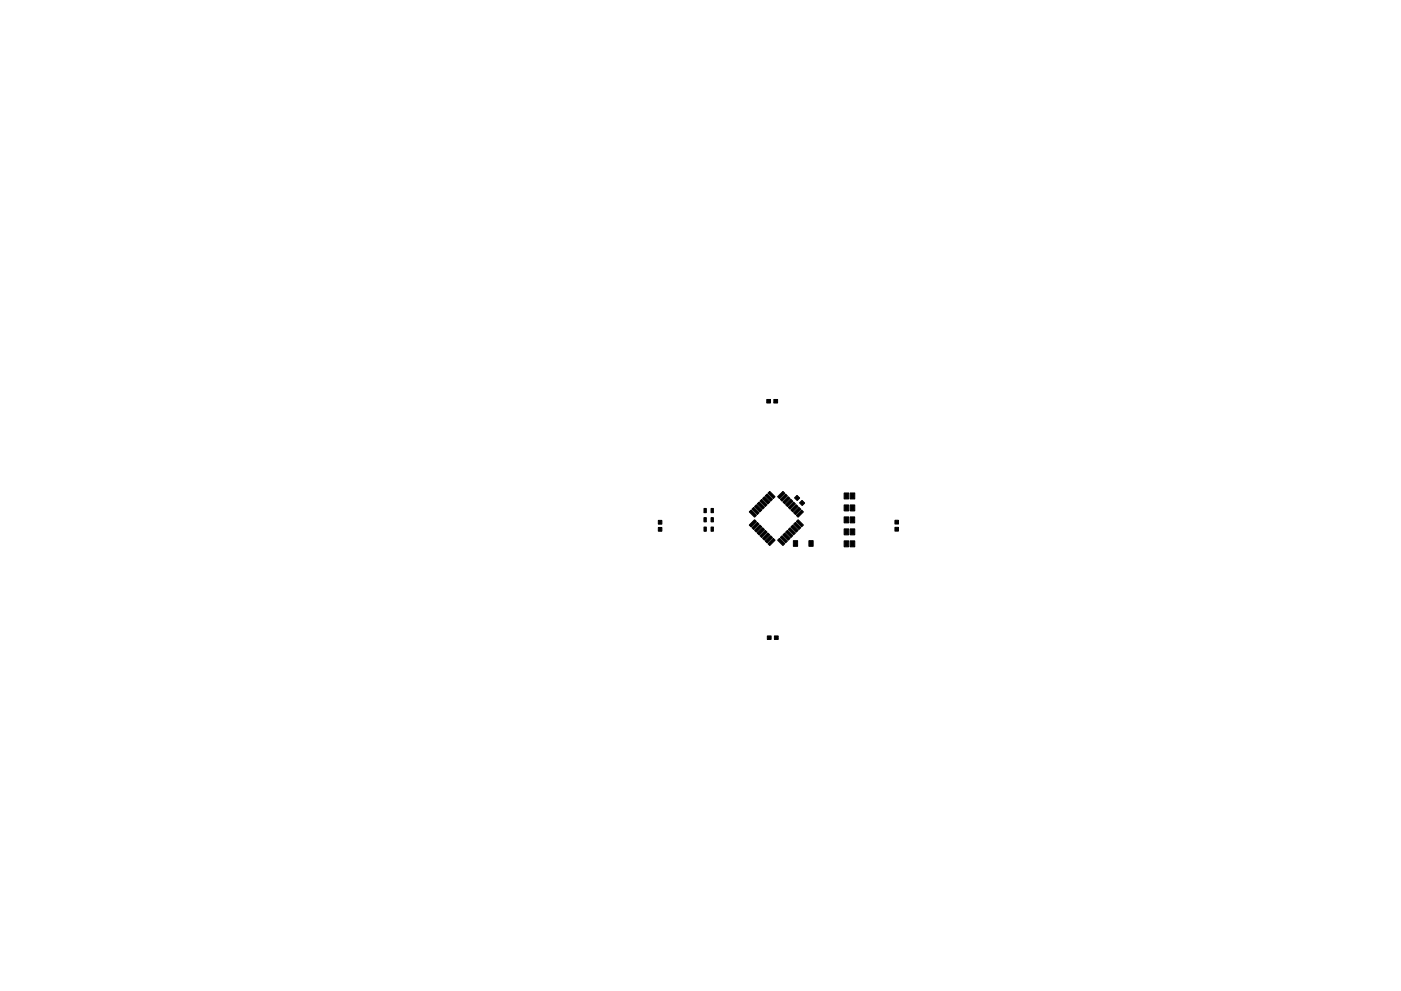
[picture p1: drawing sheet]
<svg xmlns="http://www.w3.org/2000/svg" width="297mm" height="210mm" viewBox="0 0 297 210" stroke-linecap="round" stroke-linejoin="round" font-family="sans-serif">
<g fill="#000" stroke="#000" stroke-width=".21">
<path d="M162.6 84.8h.8v.7h-.8zM164.1 84.8h.8v.7h-.8zM139.6 110.4h.7v.8h-.7zM139.6 111.9h.7v.8h-.7zM149.3 109.8h.5v.9h-.5zM149.3 111.8h.5v.9h-.5zM149.3 107.9h.5v.9h-.5zM150.8 109.8h.5v.9h-.5zM150.8 111.8h.5v.9h-.5zM150.8 107.9h.5v.9h-.5zM158.9 111.4l1.1-1.1 .4 .4-1.2 1.1zM158.9 108.6l.3-.4 1.2 1.1-.4 .4z"/>
<path d="M160.6 110.8l.3 .4-1.1 1.1-.4-.3zM159.4 108l.4-.4 1.1 1.2-.3 .4zM160 112.5l1.1-1.1 .4 .4-1.1 1.1zM160 107.5l.4-.4 1.1 1.1-.4 .4zM161.7 112l.4 .3-1.2 1.2-.3-.4zM160.6 106.9l.3-.4 1.2 1.1-.4 .4zM162.2 112.5l.4 .4-1.1 1.1-.4-.3zM161.5 106l1.1 1.1-.4 .4-1.1-1.2zM162.8 113.1l.4 .4-1.1 1.1-.4-.4zM162.1 105.4l1.1 1.1-.4 .4-1.1-1.1zM162.2 114.8l1.2-1.1 .4 .3-1.2 1.2zM162.2 105.2l.4-.4 1.2 1.2-.4 .3z"/>
<path d="M163.9 114.2l.4 .4-1.1 1.1-.4-.3zM162.8 104.6l.4-.3 1.1 1.1-.4 .4zM164.9 105.4l1.1-1.1 .4 .3-1.1 1.2zM164.9 114.6l.4-.4 1.1 1.2-.4 .3zM165.4 106l1.2-1.2 .4 .4-1.2 1.1zM165.4 114l.4-.3 1.2 1.1-.4 .4zM167.1 105.4l.4 .4-1.1 1.1-.4-.4zM166 113.5l.4-.4 1.1 1.1-.4 .4zM167.7 106l.4 .3-1.1 1.2-.4-.4zM167 112.5l1.1 1.2-.4 .3-1.1-1.1zM168.2 114.7h.9v1.2h-.9zM168.3 106.5l.3 .4-1.1 1.1-.4-.4z"/>
<path d="M167.1 112.3l.4-.3 1.1 1.1-.3 .4zM168.8 107.1l.4 .4-1.1 1.1-.4-.4zM167.7 111.8l.4-.4 1.1 1.1-.4 .4zM168.3 108.8l1.1-1.2 .4 .4-1.2 1.2zM169 105.1l.5 .6-.5 .5-.5-.6zM168.3 111.2l.3-.4 1.2 1.2-.4 .3zM170 108.2l.3 .4-1.1 1.1-.4-.4zM168.8 110.7l.4-.4 1.1 1.1-.3 .4zM169.5 106.7l.5-.5 .6 .5-.5 .6zM171.5 114.7h.9v1.2h-.9zM179 109.7h.9v1.2h-.9zM179 114.7h.9v1.3h-.9z"/>
<path d="M179 112.2h.9v1.3h-.9zM179 107.1h.9v1.3h-.9zM179 104.6h.9v1.3h-.9zM180.2 109.7h1v1.2h-1zM180.3 114.7h.9v1.3h-.9zM180.3 112.2h.9v1.3h-.9zM180.3 107.1h.9v1.3h-.9zM180.3 104.6h.9v1.3h-.9zM189.7 110.4h.8v.8h-.8zM189.7 111.9h.8v.8h-.8zM162.7 134.9h.8v.8h-.8zM164.2 134.9h.8v.8h-.8z"/>
</g>
</svg>
